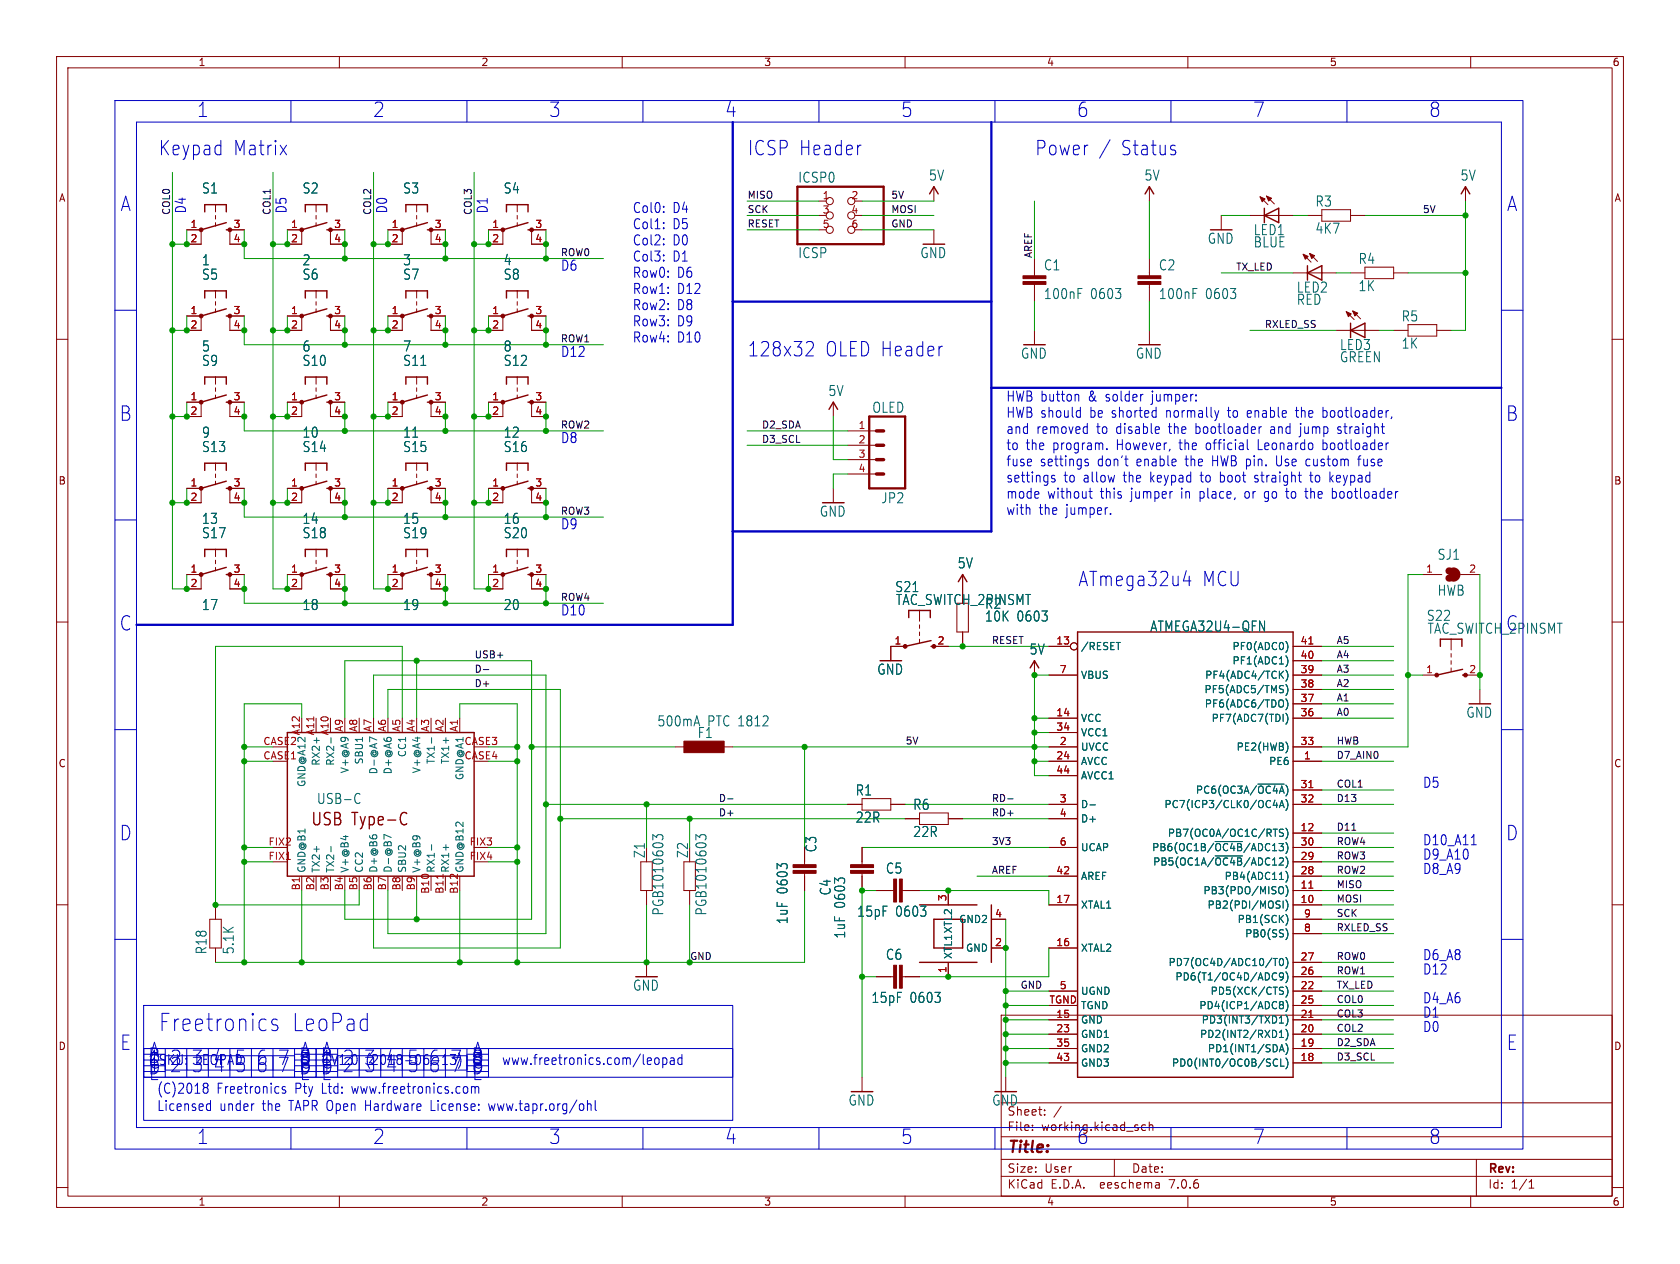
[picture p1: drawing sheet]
<svg xmlns="http://www.w3.org/2000/svg" width="297mm" height="224mm" viewBox="0 0 297 224" stroke-linecap="round" stroke-linejoin="round" font-family="sans-serif">
<defs><g id="words">
<g font-size="4.2" fill="#0000c2">
<text x="27.9" y="182.6">Freetronics</text>
<text x="51.4" y="182.6">LeoPad</text>
</g>
<g font-size="3.5" fill="#0000c2">
<text x="34.8" y="20.9">1</text>
<text x="65.9" y="20.9">2</text>
<text x="97" y="20.9">3</text>
<text x="128.1" y="20.9">4</text>
<text x="159.2" y="20.9">5</text>
<text x="190.4" y="20.9">6</text>
<text x="221.5" y="20.9">7</text>
<text x="252.6" y="20.9">8</text>
<text x="27.9" y="27.7">Keypad</text>
<text x="41.1" y="27.7">Matrix</text>
<text x="132.1" y="27.7">ICSP Header</text>
<text x="182.9" y="27.7">Power</text>
<text x="198" y="27.7">Status</text>
<text x="21.2" y="37.6">A</text>
<text x="266.4" y="37.6">A</text>
<text x="132.1" y="63.3">128x32</text>
<text x="145.8" y="63.3">OLED Header</text>
<text x="21.1" y="74.7">B</text>
<text x="266.2" y="74.7">B</text>
<text x="190.5" y="103.9">ATmega32u4</text>
<text x="212.4" y="103.9">MCU</text>
<text x="21.1" y="111.7">C</text>
<text x="266.2" y="111.7">C</text>
<text x="21.1" y="148.8">D</text>
<text x="266.2" y="148.8">D</text>
<text x="21.2" y="185.9">E</text>
<text x="266.3" y="185.9">E</text>
<text x="26.2" y="188.2">B</text>
<text x="26.2" y="189.8">1</text>
<text x="26.3" y="191.2">E</text>
<text x="26.3" y="187.2">A</text>
<text x="30" y="189.8">2</text>
<text x="30" y="188.6">2</text>
<text x="33.8" y="189.8">3</text>
<text x="33.8" y="188.6">3</text>
<text x="37.6" y="189.8">4</text>
<text x="37.6" y="188.6">4</text>
<text x="41.5" y="188.6">5</text>
<text x="41.5" y="189.8">5</text>
<text x="45.3" y="188.6">6</text>
<text x="45.3" y="189.8">6</text>
<text x="49.1" y="189.8">7</text>
<text x="49.1" y="188.6">7</text>
<text x="52.8" y="188.2">B</text>
<text x="52.8" y="190.2">D</text>
<text x="52.9" y="189.8">8</text>
<text x="52.9" y="188.6">8</text>
<text x="53" y="187.2">A</text>
<text x="56.6" y="188.2">B</text>
<text x="56.6" y="190.2">D</text>
<text x="56.7" y="189.8">1</text>
<text x="56.8" y="187.2">A</text>
<text x="60.5" y="188.6">2</text>
<text x="60.5" y="189.8">2</text>
<text x="64.3" y="188.6">3</text>
<text x="68.1" y="188.6">4</text>
<text x="71.9" y="188.6">5</text>
<text x="75.7" y="188.6">6</text>
<text x="75.7" y="189.8">6</text>
<text x="79.6" y="188.6">7</text>
<text x="79.6" y="189.8">7</text>
<text x="83.3" y="188.2">B</text>
<text x="83.3" y="190.2">D</text>
<text x="83.4" y="188.6">8</text>
<text x="83.4" y="191.2">E</text>
<text x="83.5" y="187.2">A</text>
<text x="34.8" y="202.5">1</text>
<text x="65.9" y="202.5">2</text>
<text x="97" y="202.5">3</text>
<text x="128.1" y="202.5">4</text>
<text x="159.2" y="202.5">5</text>
<text x="190.4" y="202.5">6</text>
<text x="221.5" y="202.5">7</text>
<text x="252.6" y="202.5">8</text>
</g>
<text font-size="3" fill="#840000" x="54.9" y="146.3">USB Type-C</text>
<text font-size="2.8" fill="#840000" x="178" y="204.4">Title:</text>
<g font-size="2.5" fill="#006464">
<text x="35.6" y="34.4">S1</text>
<text x="53.4" y="34.4">S2</text>
<text x="71.2" y="34.4">S3</text>
<text x="89" y="34.4">S4</text>
<text x="141" y="32.5">ICSP0</text>
<text x="164.1" y="32.1">5V</text>
<text x="202.2" y="32.1">5V</text>
<text x="258.1" y="32.1">5V</text>
<text x="221.5" y="41.8">LED1</text>
<text x="232.5" y="36.7">R3</text>
<text x="232.5" y="41.5">4K7</text>
<text x="35.6" y="47.1">1</text>
<text x="53.4" y="47.1">2</text>
<text x="71.2" y="47.1">3</text>
<text x="89" y="47.1">4</text>
<text x="141" y="45.9">ICSP</text>
<text x="162.6" y="45.9">GND</text>
<text x="213.4" y="43.3">GND</text>
<text x="221.5" y="44">BLUE</text>
<text x="240.1" y="46.9">R4</text>
<text x="35.6" y="49.7">S5</text>
<text x="53.4" y="49.7">S6</text>
<text x="71.2" y="49.7">S7</text>
<text x="89" y="49.7">S8</text>
<text x="184.5" y="48">C1</text>
<text x="184.5" y="53.1">100nF</text>
<text x="192.7" y="53.1">0603</text>
<text x="204.8" y="48">C2</text>
<text x="204.8" y="53.1">100nF</text>
<text x="213.1" y="53.1">0603</text>
<text x="229.2" y="52">LED2</text>
<text x="240.1" y="51.7">1K</text>
<text x="229.2" y="54.1">RED</text>
<text x="247.7" y="57.1">R5</text>
<text x="35.6" y="64.9">S9</text>
<text x="35.6" y="62.4">5</text>
<text x="53.4" y="62.4">6</text>
<text x="53.4" y="64.9">S10</text>
<text x="71.2" y="62.4">7</text>
<text x="71.2" y="64.9">S11</text>
<text x="89" y="62.4">8</text>
<text x="89" y="64.9">S12</text>
<text x="180.4" y="63.6">GND</text>
<text x="200.7" y="63.6">GND</text>
<text x="236.8" y="62.1">LED3</text>
<text x="236.8" y="64.3">GREEN</text>
<text x="247.7" y="61.9">1K</text>
<text x="146.4" y="70.2">5V</text>
<text x="35.6" y="77.6">9</text>
<text x="53.4" y="77.6">10</text>
<text x="71.2" y="77.6">11</text>
<text x="89" y="77.6">12</text>
<text x="154.1" y="73.2">OLED</text>
<text x="35.6" y="80.2">S13</text>
<text x="53.4" y="80.2">S14</text>
<text x="71.2" y="80.2">S15</text>
<text x="89" y="80.2">S16</text>
<text x="155.7" y="89.2">JP2</text>
<text x="35.6" y="92.9">13</text>
<text x="35.6" y="95.4">S17</text>
<text x="53.4" y="92.9">14</text>
<text x="53.4" y="95.4">S18</text>
<text x="71.2" y="92.9">15</text>
<text x="71.2" y="95.4">S19</text>
<text x="89" y="92.9">16</text>
<text x="89" y="95.4">S20</text>
<text x="144.8" y="91.6">GND</text>
<text x="169.2" y="100.7">5V</text>
<text x="254.1" y="99.2">SJ1</text>
<text x="158.2" y="104.9">S21</text>
<text x="158.3" y="107.2">TAC_SWITCH_2PINSMT</text>
<text x="174" y="107.9">R2</text>
<text x="254.1" y="105.6">HWB</text>
<text x="35.6" y="108.1">17</text>
<text x="53.4" y="108.1">18</text>
<text x="71.2" y="108.1">19</text>
<text x="89" y="108.1">20</text>
<text x="174" y="110.1">10K</text>
<text x="179.7" y="110.1">0603</text>
<text x="203.3" y="111.9">ATMEGA32U4-QFN</text>
<text x="252.1" y="110">S22</text>
<text x="252.3" y="112.3">TAC_SWITCH_2PINSMT</text>
<text x="155" y="119.5">GND</text>
<text x="181.9" y="116">5V</text>
<text x="116.1" y="128.7">500mA</text>
<text x="123.2" y="130.7">F1</text>
<text x="125.1" y="128.7">PTC 1812</text>
<text x="259.1" y="127.1">GND</text>
<text x="55.9" y="142.4">USB-C</text>
<text x="151.2" y="140.9">R1</text>
<text x="161.3" y="143.4">R6</text>
<text x="151.2" y="145.7">22R</text>
<text x="161.3" y="148.2">22R</text>
<text x="114.2" y="151.8" transform="rotate(-90 114.2 151.8)">Z1</text>
<text x="121.8" y="151.8" transform="rotate(-90 121.8 151.8)">Z2</text>
<text x="144.5" y="150.8" transform="rotate(-90 144.5 150.8)">C3</text>
<text x="156.5" y="154.7">C5</text>
<text x="117.5" y="162" transform="rotate(-90 117.5 162)">PGB1010603</text>
<text x="125.1" y="162" transform="rotate(-90 125.1 162)">PGB1010603</text>
<text x="139.5" y="158.1" transform="rotate(-90 139.5 158.1)">0603</text>
<text x="147.1" y="158.4" transform="rotate(-90 147.1 158.4)">C4</text>
<text x="149.6" y="160.7" transform="rotate(-90 149.6 160.7)">0603</text>
<text x="139.5" y="163.5" transform="rotate(-90 139.5 163.5)">1uF</text>
<text x="149.6" y="166.1" transform="rotate(-90 149.6 166.1)">1uF</text>
<text x="151.4" y="162.3">15pF</text>
<text x="158.3" y="162.3">0603</text>
<text x="36.7" y="168.9" transform="rotate(-90 36.7 168.9)">R18</text>
<text x="41.5" y="168.9" transform="rotate(-90 41.5 168.9)">5.1K</text>
<text x="156.5" y="169.9">C6</text>
<text x="111.8" y="175.4">GND</text>
<text x="154" y="177.6">15pF</text>
<text x="160.8" y="177.6">0603</text>
<text x="149.9" y="195.7">GND</text>
<text x="175.3" y="195.7">GND</text>
</g>
<g font-size="2.5" fill="#0000c2">
<text x="33" y="37.9" transform="rotate(-90 33 37.9)">D4</text>
<text x="50.8" y="37.9" transform="rotate(-90 50.8 37.9)">D5</text>
<text x="68.6" y="37.9" transform="rotate(-90 68.6 37.9)">D0</text>
<text x="86.4" y="37.9" transform="rotate(-90 86.4 37.9)">D1</text>
<text x="111.8" y="37.8">Col0:</text>
<text x="111.8" y="40.7">Col1:</text>
<text x="118.9" y="37.8">D4</text>
<text x="118.9" y="40.7">D5</text>
<text x="111.8" y="43.5">Col2:</text>
<text x="111.8" y="46.4">Col3:</text>
<text x="118.9" y="43.5">D0</text>
<text x="118.9" y="46.4">D1</text>
<text x="99.1" y="48">D6</text>
<text x="111.8" y="49.3">Row0:</text>
<text x="111.8" y="52.1">Row1:</text>
<text x="119.7" y="49.3">D6</text>
<text x="119.7" y="52.1">D12</text>
<text x="111.8" y="55">Row2:</text>
<text x="111.8" y="57.8">Row3:</text>
<text x="119.7" y="55">D8</text>
<text x="119.7" y="57.8">D9</text>
<text x="99.1" y="63.3">D12</text>
<text x="111.8" y="60.7">Row4:</text>
<text x="119.7" y="60.7">D10</text>
<text x="177.8" y="71.2">HWB button</text>
<text x="192.4" y="71.2">&amp;</text>
<text x="195.6" y="71.2">solder</text>
<text x="203.9" y="71.2">jumper:</text>
<text x="177.8" y="74">HWB should</text>
<text x="177.8" y="76.9">and</text>
<text x="183.2" y="76.9">removed</text>
<text x="192.7" y="74">be shorted</text>
<text x="193.9" y="76.9">to</text>
<text x="197.5" y="76.9">disable</text>
<text x="206.4" y="74">normally</text>
<text x="206.9" y="76.9">the</text>
<text x="211.8" y="76.9">bootloader</text>
<text x="217.5" y="74">to</text>
<text x="221" y="74">enable</text>
<text x="225.1" y="76.9">and</text>
<text x="229.8" y="74">the</text>
<text x="230.6" y="76.9">jump</text>
<text x="234.7" y="74">bootloader,</text>
<text x="237.3" y="76.9">straight</text>
<text x="99.1" y="78.5">D8</text>
<text x="177.8" y="79.7">to</text>
<text x="177.8" y="82.6">fuse</text>
<text x="181.3" y="79.7">the</text>
<text x="183.9" y="82.6">settings</text>
<text x="186.2" y="79.7">program.</text>
<text x="194.1" y="82.6">don't</text>
<text x="197.6" y="79.7">However,</text>
<text x="201.1" y="82.6">enable</text>
<text x="208.8" y="79.7">the</text>
<text x="209.9" y="82.6">the</text>
<text x="213.6" y="79.7">official</text>
<text x="214.7" y="82.6">HWB pin.</text>
<text x="222.9" y="79.7">Leonardo</text>
<text x="226.3" y="82.6">Use custom</text>
<text x="234.5" y="79.7">bootloader</text>
<text x="241.2" y="82.6">fuse</text>
<text x="177.8" y="85.5">settings</text>
<text x="177.8" y="88.3">mode</text>
<text x="185.2" y="88.3">without</text>
<text x="188" y="85.5">to</text>
<text x="191.6" y="85.5">allow</text>
<text x="194.6" y="88.3">this</text>
<text x="198.8" y="85.5">the</text>
<text x="200.1" y="88.3">jumper</text>
<text x="203.6" y="85.5">keypad</text>
<text x="209.1" y="88.3">in</text>
<text x="212.5" y="88.3">place,</text>
<text x="212.7" y="85.5">to</text>
<text x="216.2" y="85.5">boot</text>
<text x="220.6" y="88.3">or</text>
<text x="222.5" y="85.5">straight</text>
<text x="224.2" y="88.3">go to</text>
<text x="231.8" y="88.3">the</text>
<text x="232.5" y="85.5">to</text>
<text x="236" y="85.5">keypad</text>
<text x="236.6" y="88.3">bootloader</text>
<text x="99.1" y="93.7">D9</text>
<text x="177.8" y="91.2">with</text>
<text x="183.6" y="91.2">the</text>
<text x="188.5" y="91.2">jumper.</text>
<text x="99.1" y="109">D10</text>
<text x="251.5" y="139.5">D5</text>
<text x="251.5" y="149.6">D10_A11</text>
<text x="251.5" y="152.2">D9_A10</text>
<text x="251.5" y="154.7">D8_A9</text>
<text x="251.5" y="169.9">D6_A8</text>
<text x="251.5" y="172.5">D12</text>
<text x="251.5" y="177.6">D4_A6</text>
<text x="251.5" y="180.1">D1</text>
<text x="251.5" y="182.6">D0</text>
<text x="88.6" y="188.5">www.freetronics.com/leopad</text>
<text x="27.7" y="196.6">Licensed</text>
<text x="27.7" y="193.6">(C)2018</text>
<text x="38.3" y="193.6">Freetronics</text>
<text x="38.8" y="196.6">under</text>
<text x="46.4" y="196.6">the</text>
<text x="51.3" y="196.6">TAPR Open</text>
<text x="52.2" y="193.6">Pty</text>
<text x="57" y="193.6">Ltd:</text>
<text x="62.5" y="193.6">www.freetronics.com</text>
<text x="64.9" y="196.6">Hardware</text>
<text x="76.7" y="196.6">License:</text>
<text x="87.1" y="196.6">www.tapr.org/ohl</text>
</g>
<g font-size="2.1" fill="#840000">
<text x="178" y="197.5">Sheet:</text>
<text x="178" y="200.2">File:</text>
<text x="184.1" y="200.2">working.kicad_sch</text>
<text x="178" y="207.6">Size:</text>
<text x="184.7" y="207.6">User</text>
<text x="200" y="207.6">Date:</text>
<text x="263" y="207.8">Rev:</text>
<text x="178" y="210.4">KiCad</text>
<text x="185.7" y="210.4">E.D.A.</text>
<text x="194.6" y="210.4">eeschema</text>
<text x="207" y="210.4">7.0.6</text>
<text x="263" y="210.4">Id:</text>
<text x="267.1" y="210.4">1/1</text>
</g>
<g font-size="1.8" fill="#840000">
<text x="35" y="11.9">1</text>
<text x="85" y="11.9">2</text>
<text x="135" y="11.9">3</text>
<text x="185" y="11.9">4</text>
<text x="235" y="11.9">5</text>
<text x="285" y="11.9">6</text>
<text x="10.3" y="35.9">A</text>
<text x="285.3" y="35.9">A</text>
<text x="10.3" y="85.9">B</text>
<text x="285.3" y="85.9">B</text>
<text x="10.3" y="135.9">C</text>
<text x="285.3" y="135.9">C</text>
<text x="10.3" y="185.9">D</text>
<text x="285.3" y="185.9">D</text>
<text x="35" y="213.4">1</text>
<text x="85" y="213.4">2</text>
<text x="135" y="213.4">3</text>
<text x="185" y="213.4">4</text>
<text x="235" y="213.4">5</text>
<text x="285" y="213.4">6</text>
</g>
<g font-size="1.8" fill="#a90000">
<text x="145.3" y="35.3">1</text>
<text x="150.4" y="35.3">2</text>
<text x="33.6" y="40.4">1</text>
<text x="41.2" y="40.4">3</text>
<text x="51.4" y="40.4">1</text>
<text x="59" y="40.4">3</text>
<text x="69.1" y="40.4">1</text>
<text x="76.8" y="40.4">3</text>
<text x="86.9" y="40.4">1</text>
<text x="94.5" y="40.4">3</text>
<text x="145.3" y="37.8">3</text>
<text x="145.3" y="40.4">5</text>
<text x="150.4" y="37.8">4</text>
<text x="150.4" y="40.4">6</text>
<text x="33.6" y="42.9">2</text>
<text x="41.2" y="42.9">4</text>
<text x="51.4" y="42.9">2</text>
<text x="59" y="42.9">4</text>
<text x="69.1" y="42.9">2</text>
<text x="76.8" y="42.9">4</text>
<text x="86.9" y="42.9">2</text>
<text x="94.5" y="42.9">4</text>
<text x="33.6" y="55.6">1</text>
<text x="33.6" y="58.2">2</text>
<text x="41.2" y="55.6">3</text>
<text x="41.2" y="58.2">4</text>
<text x="51.4" y="55.6">1</text>
<text x="51.4" y="58.2">2</text>
<text x="59" y="55.6">3</text>
<text x="59" y="58.2">4</text>
<text x="69.1" y="55.6">1</text>
<text x="69.1" y="58.2">2</text>
<text x="76.8" y="55.6">3</text>
<text x="76.8" y="58.2">4</text>
<text x="86.9" y="55.6">1</text>
<text x="86.9" y="58.2">2</text>
<text x="94.5" y="55.6">3</text>
<text x="94.5" y="58.2">4</text>
<text x="33.6" y="70.9">1</text>
<text x="41.2" y="70.9">3</text>
<text x="51.4" y="70.9">1</text>
<text x="59" y="70.9">3</text>
<text x="69.1" y="70.9">1</text>
<text x="76.8" y="70.9">3</text>
<text x="86.9" y="70.9">1</text>
<text x="94.5" y="70.9">3</text>
<text x="33.6" y="73.4">2</text>
<text x="41.2" y="73.4">4</text>
<text x="51.4" y="73.4">2</text>
<text x="59" y="73.4">4</text>
<text x="69.1" y="73.4">2</text>
<text x="76.8" y="73.4">4</text>
<text x="86.9" y="73.4">2</text>
<text x="94.5" y="73.4">4</text>
<text x="151.7" y="75.9">1</text>
<text x="151.7" y="78.5">2</text>
<text x="151.7" y="81">3</text>
<text x="151.7" y="83.6">4</text>
<text x="33.6" y="86.1">1</text>
<text x="33.6" y="88.6">2</text>
<text x="41.2" y="86.1">3</text>
<text x="41.2" y="88.6">4</text>
<text x="51.4" y="86.1">1</text>
<text x="51.4" y="88.6">2</text>
<text x="59" y="86.1">3</text>
<text x="59" y="88.6">4</text>
<text x="69.1" y="86.1">1</text>
<text x="69.1" y="88.6">2</text>
<text x="76.8" y="86.1">3</text>
<text x="76.8" y="88.6">4</text>
<text x="86.9" y="86.1">1</text>
<text x="86.9" y="88.6">2</text>
<text x="94.5" y="86.1">3</text>
<text x="94.5" y="88.6">4</text>
<text x="33.6" y="101.3">1</text>
<text x="41.2" y="101.3">3</text>
<text x="51.4" y="101.3">1</text>
<text x="59" y="101.3">3</text>
<text x="69.1" y="101.3">1</text>
<text x="76.8" y="101.3">3</text>
<text x="86.9" y="101.3">1</text>
<text x="94.5" y="101.3">3</text>
<text x="252" y="101.3">1</text>
<text x="259.6" y="101.3">2</text>
<text x="33.6" y="103.9">2</text>
<text x="41.2" y="103.9">4</text>
<text x="51.4" y="103.9">2</text>
<text x="59" y="103.9">4</text>
<text x="69.1" y="103.9">2</text>
<text x="76.8" y="103.9">4</text>
<text x="86.9" y="103.9">2</text>
<text x="94.5" y="103.9">4</text>
<text x="158" y="114">1</text>
<text x="165.7" y="114">2</text>
<text x="186.6" y="114">13</text>
<text x="187.3" y="119.1">7</text>
<text x="229.8" y="119.1">39</text>
<text x="229.8" y="116.6">40</text>
<text x="229.8" y="114">41</text>
<text x="252" y="119.1">1</text>
<text x="259.6" y="119.1">2</text>
<text x="229.8" y="124.2">37</text>
<text x="229.8" y="121.7">38</text>
<text x="46.5" y="131.8">CASE2</text>
<text x="53.1" y="130.1" transform="rotate(-90 53.1 130.1)">A12</text>
<text x="55.6" y="130.1" transform="rotate(-90 55.6 130.1)">A11</text>
<text x="58.2" y="130.1" transform="rotate(-90 58.2 130.1)">A10</text>
<text x="60.7" y="129.5" transform="rotate(-90 60.7 129.5)">A9</text>
<text x="63.2" y="129.5" transform="rotate(-90 63.2 129.5)">A8</text>
<text x="65.8" y="129.5" transform="rotate(-90 65.8 129.5)">A7</text>
<text x="68.3" y="129.5" transform="rotate(-90 68.3 129.5)">A6</text>
<text x="70.9" y="129.5" transform="rotate(-90 70.9 129.5)">A5</text>
<text x="73.4" y="129.5" transform="rotate(-90 73.4 129.5)">A4</text>
<text x="75.9" y="129.5" transform="rotate(-90 75.9 129.5)">A3</text>
<text x="78.5" y="129.5" transform="rotate(-90 78.5 129.5)">A2</text>
<text x="81" y="129.5" transform="rotate(-90 81 129.5)">A1</text>
<text x="82" y="131.8">CASE3</text>
<text x="186.6" y="126.7">14</text>
<text x="186.6" y="129.3">34</text>
<text x="187.3" y="131.8">2</text>
<text x="229.8" y="131.8">33</text>
<text x="229.8" y="126.7">36</text>
<text x="46.5" y="134.4">CASE1</text>
<text x="82" y="134.4">CASE4</text>
<text x="186.6" y="134.4">24</text>
<text x="186.6" y="136.9">44</text>
<text x="230.4" y="134.4">1</text>
<text x="187.3" y="142">3</text>
<text x="229.8" y="139.4">31</text>
<text x="229.8" y="142">32</text>
<text x="47.4" y="149.6">FIX2</text>
<text x="82.9" y="149.6">FIX3</text>
<text x="187.3" y="144.5">4</text>
<text x="187.3" y="149.6">6</text>
<text x="229.8" y="147.1">12</text>
<text x="229.8" y="149.6">30</text>
<text x="47.4" y="152.1">FIX1</text>
<text x="82.9" y="152.1">FIX4</text>
<text x="186.6" y="154.7">42</text>
<text x="229.8" y="154.7">28</text>
<text x="229.8" y="152.1">29</text>
<text x="53.1" y="157.6" transform="rotate(-90 53.1 157.6)">B1</text>
<text x="55.6" y="157.6" transform="rotate(-90 55.6 157.6)">B2</text>
<text x="58.2" y="157.6" transform="rotate(-90 58.2 157.6)">B3</text>
<text x="60.7" y="157.6" transform="rotate(-90 60.7 157.6)">B4</text>
<text x="63.2" y="157.6" transform="rotate(-90 63.2 157.6)">B5</text>
<text x="65.8" y="157.6" transform="rotate(-90 65.8 157.6)">B6</text>
<text x="68.3" y="157.6" transform="rotate(-90 68.3 157.6)">B7</text>
<text x="70.9" y="157.6" transform="rotate(-90 70.9 157.6)">B8</text>
<text x="73.4" y="157.6" transform="rotate(-90 73.4 157.6)">B9</text>
<text x="75.9" y="158.2" transform="rotate(-90 75.9 158.2)">B10</text>
<text x="78.5" y="158.2" transform="rotate(-90 78.5 158.2)">B11</text>
<text x="81" y="158.2" transform="rotate(-90 81 158.2)">B12</text>
<text x="167.4" y="159.5" transform="rotate(-90 167.4 159.5)">3</text>
<text x="186.6" y="159.8">17</text>
<text x="229.8" y="159.8">10</text>
<text x="229.8" y="157.2">11</text>
<text x="175.8" y="167.4">2</text>
<text x="175.8" y="162.3">4</text>
<text x="186.6" y="167.4">16</text>
<text x="230.4" y="164.8">8</text>
<text x="230.4" y="162.3">9</text>
<text x="167.4" y="172.2" transform="rotate(-90 167.4 172.2)">1</text>
<text x="229.8" y="172.5">26</text>
<text x="229.8" y="169.9">27</text>
<text x="185.4" y="177.5">TGND</text>
<text x="187.3" y="175">5</text>
<text x="229.8" y="175">22</text>
<text x="229.8" y="177.5">25</text>
<text x="186.6" y="180.1">15</text>
<text x="186.6" y="182.6">23</text>
<text x="186.6" y="185.2">35</text>
<text x="229.8" y="185.2">19</text>
<text x="229.8" y="182.6">20</text>
<text x="229.8" y="180.1">21</text>
<text x="186.6" y="187.7">43</text>
<text x="229.8" y="187.7">18</text>
</g>
<g font-size="1.8" fill="#006464">
<text x="191" y="115.2">/RESET</text>
<text x="217.8" y="117.7">PF1(ADC1)</text>
<text x="217.8" y="115.2">PF0(ADC0)</text>
<text x="191" y="120.2">VBUS</text>
<text x="212.8" y="122.8">PF5(ADC5/TMS)</text>
<text x="212.9" y="125.3">PF6(ADC6/TDO)</text>
<text x="213" y="120.2">PF4(ADC4/TCK)</text>
<text x="191" y="127.9">VCC</text>
<text x="191" y="130.4">VCC1</text>
<text x="214.1" y="127.9">PF7(ADC7(TDI)</text>
<text x="56.7" y="135.5" transform="rotate(-90 56.7 135.5)">RX2+</text>
<text x="59.3" y="135.5" transform="rotate(-90 59.3 135.5)">RX2-</text>
<text x="61.8" y="136.8" transform="rotate(-90 61.8 136.8)">V+@A9</text>
<text x="64.4" y="135.3" transform="rotate(-90 64.4 135.3)">SBU1</text>
<text x="66.9" y="137" transform="rotate(-90 66.9 137)">D-@A7</text>
<text x="69.4" y="137" transform="rotate(-90 69.4 137)">D+@A6</text>
<text x="72" y="134" transform="rotate(-90 72 134)">CC1</text>
<text x="74.5" y="136.8" transform="rotate(-90 74.5 136.8)">V+@A4</text>
<text x="77.1" y="135.2" transform="rotate(-90 77.1 135.2)">TX1-</text>
<text x="79.6" y="135.2" transform="rotate(-90 79.6 135.2)">TX1+</text>
<text x="191" y="132.9">UVCC</text>
<text x="191" y="135.5">AVCC</text>
<text x="218.5" y="132.9">PE2(HWB)</text>
<text x="224.3" y="135.5">PE6</text>
<text x="54.2" y="139.3" transform="rotate(-90 54.2 139.3)">GND@A12</text>
<text x="82.1" y="138.1" transform="rotate(-90 82.1 138.1)">GND@A1</text>
<text x="191" y="143.1">D-</text>
<text x="191" y="138">AVCC1</text>
<text x="205.8" y="143.1">PC7(ICP3/CLK0/OC4A)</text>
<text x="211.3" y="140.6">PC6(OC3A/~{OC4A})</text>
<text x="191" y="145.6">D+</text>
<text x="206.4" y="148.2">PB7(OC0A/OC1C/RTS)</text>
<text x="54.2" y="154.4" transform="rotate(-90 54.2 154.4)">GND@B1</text>
<text x="56.7" y="154.4" transform="rotate(-90 56.7 154.4)">TX2+</text>
<text x="59.3" y="154.4" transform="rotate(-90 59.3 154.4)">TX2-</text>
<text x="61.8" y="154.4" transform="rotate(-90 61.8 154.4)">V+@B4</text>
<text x="64.4" y="154.4" transform="rotate(-90 64.4 154.4)">CC2</text>
<text x="66.9" y="154.4" transform="rotate(-90 66.9 154.4)">D+@B6</text>
<text x="69.4" y="154.4" transform="rotate(-90 69.4 154.4)">D-@B7</text>
<text x="72" y="154.4" transform="rotate(-90 72 154.4)">SBU2</text>
<text x="74.5" y="154.4" transform="rotate(-90 74.5 154.4)">V+@B9</text>
<text x="77.1" y="154.4" transform="rotate(-90 77.1 154.4)">RX1-</text>
<text x="79.6" y="154.4" transform="rotate(-90 79.6 154.4)">RX1+</text>
<text x="82.1" y="154.4" transform="rotate(-90 82.1 154.4)">GND@B12</text>
<text x="191" y="155.8">AREF</text>
<text x="191" y="150.7">UCAP</text>
<text x="203.6" y="150.7">PB6(OC1B/~{OC4B}/ADC13)</text>
<text x="203.8" y="153.3">PB5(OC1A/~{OC4B}/ADC12)</text>
<text x="216.4" y="155.8">PB4(ADC11)</text>
<text x="191" y="160.9">XTAL1</text>
<text x="212.6" y="158.3">PB3(PDO/MISO)</text>
<text x="213.4" y="160.9">PB2(PDI/MOSI)</text>
<text x="169.5" y="163.4">GND2</text>
<text x="218.7" y="163.4">PB1(SCK)</text>
<text x="220" y="166">PB0(SS)</text>
<text x="168.5" y="169.7" transform="rotate(-90 168.5 169.7)">XTL1XTL2</text>
<text x="170.7" y="168.5">GND</text>
<text x="191" y="168.5">XTAL2</text>
<text x="206.5" y="171">PD7(OC4D/ADC10/T0)</text>
<text x="207.7" y="173.6">PD6(T1/OC4D/ADC9)</text>
<text x="191" y="176.1">UGND</text>
<text x="191" y="178.7">TGND</text>
<text x="211.9" y="178.7">PD4(ICP1/ADC8)</text>
<text x="213.9" y="176.1">PD5(XCK/CTS)</text>
<text x="191" y="181.2">GND</text>
<text x="191" y="183.7">GND1</text>
<text x="212" y="183.7">PD2(INT2/RXD1)</text>
<text x="212.3" y="181.2">PD3(INT3/TXD1)</text>
<text x="191" y="186.3">GND2</text>
<text x="191" y="188.8">GND3</text>
<text x="207.1" y="188.8">PD0(INT0/OC0B/SCL)</text>
<text x="213.4" y="186.3">PD1(INT1/SDA)</text>
</g>
<g font-size="1.7" fill="#0f0f0f">
<text x="132.1" y="35.2">MISO</text>
<text x="157.5" y="35.2">5V</text>
<text x="30.1" y="38.1" transform="rotate(-90 30.1 38.1)">COL0</text>
<text x="47.9" y="38.1" transform="rotate(-90 47.9 38.1)">COL1</text>
<text x="65.7" y="38.1" transform="rotate(-90 65.7 38.1)">COL2</text>
<text x="83.5" y="38.1" transform="rotate(-90 83.5 38.1)">COL3</text>
<text x="132.1" y="37.8">SCK</text>
<text x="132.1" y="40.3">RESET</text>
<text x="157.5" y="37.8">MOSI</text>
<text x="157.5" y="40.3">GND</text>
<text x="251.5" y="37.8">5V</text>
<text x="99.1" y="45.4">ROW0</text>
<text x="182.5" y="45.7" transform="rotate(-90 182.5 45.7)">AREF</text>
<text x="218.4" y="47.9">TX_LED</text>
<text x="223.5" y="58.1">RXLED_SS</text>
<text x="99.1" y="75.9">ROW2</text>
<text x="134.6" y="75.9">D2_SDA</text>
<text x="134.6" y="78.4">D3_SCL</text>
<text x="99.1" y="91.1">ROW3</text>
<text x="175.3" y="114">RESET</text>
<text x="236.2" y="114">A5</text>
<text x="83.8" y="119">D-</text>
<text x="83.8" y="116.5">USB+</text>
<text x="236.2" y="116.5">A4</text>
<text x="236.2" y="119">A3</text>
<text x="83.8" y="121.6">D+</text>
<text x="236.2" y="121.6">A2</text>
<text x="236.2" y="124.1">A1</text>
<text x="160" y="131.7">5V</text>
<text x="236.2" y="131.7">HWB</text>
<text x="236.2" y="126.7">A0</text>
<text x="236.2" y="134.3">D7_AIN0</text>
<text x="127" y="141.9">D-</text>
<text x="175.3" y="141.9">RD-</text>
<text x="236.2" y="141.9">D13</text>
<text x="236.2" y="139.4">COL1</text>
<text x="127" y="144.4">D+</text>
<text x="175.3" y="149.5">3V3</text>
<text x="175.3" y="144.4">RD+</text>
<text x="236.2" y="147">D11</text>
<text x="236.2" y="149.5">ROW4</text>
<text x="175.3" y="154.6">AREF</text>
<text x="236.2" y="154.6">ROW2</text>
<text x="236.2" y="152.1">ROW3</text>
<text x="236.2" y="159.7">MOSI</text>
<text x="236.2" y="157.1">MISO</text>
<text x="236.2" y="162.2">SCK</text>
<text x="236.2" y="164.8">RXLED_SS</text>
<text x="121.9" y="169.8">GND</text>
<text x="236.2" y="172.4">ROW1</text>
<text x="236.2" y="169.8">ROW0</text>
<text x="180.3" y="174.9">GND</text>
<text x="236.2" y="180">COL3</text>
<text x="236.2" y="174.9">TX_LED</text>
<text x="236.2" y="177.5">COL0</text>
<text x="236.2" y="185.1">D2_SDA</text>
<text x="236.2" y="182.5">COL2</text>
<text x="236.2" y="187.6">D3_SCL</text>
</g>
<g font-size="1.7" fill="#0000c2">
<text x="99.1" y="60.6">ROW1</text>
<text x="99.1" y="106.3">ROW4</text>
</g>
</g></defs>
<g fill="none" stroke="#840000" stroke-width=".18">
<path d="M10 10h277v203.5h-277zM12 12h273v199.5h-273zM60 10v2M110 10v2M160 10v2M210 10v2M260 10v2M38.1 36.2v1.3M38.1 38.1v.6M38.1 39.4v.6M55.9 36.2v1.3M55.9 38.1v.6"/>
<path d="M55.9 39.4v.6M73.7 36.2v1.3M73.7 38.1v.6M73.7 39.4v.6M91.4 36.2v1.3M91.4 38.1v.6M91.4 39.4v.6M144.8 38.1h1.2M144.8 35.6h1.2M151.1 38.1h1.3M151.1 35.6h1.3M165.1 33v2.6"/>
<path d="M203.2 33v2.6M215.9 38.1v2.5M221 38.1h7.6M222.8 34.8l1.4 1.4M223.9 34.7l1.4 1.4M231.1 38.1h2.6M233.7 37.1h5.1v2h-5.1zM238.8 38.1h2.5M259.1 33v2.6M10 60h2M33 40.6h2.6v2.6h-2.6M33 55.9h2.6v2.5h-2.6"/>
<path d="M38.1 51.4v1.3M38.1 53.3v.7M38.1 54.6v.6M43.2 40.6h-2.6v2.6h2.6M43.2 55.9h-2.6v2.5h2.6M50.8 40.6h2.5v2.6h-2.5M50.8 55.9h2.5v2.5h-2.5M55.9 51.4v1.3M55.9 53.3v.7M55.9 54.6v.6M61 40.6h-2.6v2.6h2.6M61 55.9h-2.6v2.5h2.6"/>
<path d="M68.6 55.9h2.5v2.5h-2.5M68.6 40.6h2.5v2.6h-2.5M73.7 51.4v1.3M73.7 53.3v.7M73.7 54.6v.6M78.7 55.9h-2.5v2.5h2.5M78.7 40.6h-2.5v2.6h2.5M86.4 40.6h2.5v2.6h-2.5M86.4 55.9h2.5v2.5h-2.5M91.4 51.4v1.3M91.4 53.3v.7M91.4 54.6v.6"/>
<path d="M96.5 40.6h-2.5v2.6h2.5M96.5 55.9h-2.5v2.5h2.5M144.8 40.6h1.2M151.1 40.6h1.3M165.1 40.6v2.6M182.9 45.7v3.1M182.9 50.3v3M182.9 58.4v2.6M203.2 45.7v3.1M203.2 50.3v3M203.2 58.4v2.6M228.6 48.3h7.6"/>
<path d="M230.4 45l1.4 1.4M231.5 44.8l1.4 1.4M236.2 58.4h7.6M238 55.1l1.4 1.4M238.8 48.3h2.5M239.1 55l1.4 1.4M241.3 47.2h5.1v2.1h-5.1zM246.4 58.4h2.5M246.4 48.3h2.5M248.9 57.4h5.1v2h-5.1zM254 58.4h2.5M285 60h2"/>
<path d="M33 71.1h2.6v2.6h-2.6M38.1 66.7v1.2M38.1 68.6v.6M38.1 69.8v.7M43.2 71.1h-2.6v2.6h2.6M50.8 71.1h2.5v2.6h-2.5M55.9 66.7v1.2M55.9 68.6v.6M55.9 69.8v.7M61 71.1h-2.6v2.6h2.6M68.6 71.1h2.5v2.6h-2.5M73.7 66.7v1.2"/>
<path d="M73.7 68.6v.6M73.7 69.8v.7M78.7 71.1h-2.5v2.6h2.5M86.4 71.1h2.5v2.6h-2.5M91.4 66.7v1.2M91.4 68.6v.6M91.4 69.8v.7M96.5 71.1h-2.5v2.6h2.5M147.3 71.1v2.6M149.9 76.2h5M149.9 78.7h5M33 86.4h2.6v2.5h-2.6"/>
<path d="M38.1 81.9v1.3M38.1 83.8v.7M38.1 85.1v.6M38.1 97.2v1.2M38.1 99.1v.6M43.2 86.4h-2.6v2.5h2.6M50.8 86.4h2.5v2.5h-2.5M55.9 81.9v1.3M55.9 83.8v.7M55.9 85.1v.6M55.9 97.2v1.2M55.9 99.1v.6"/>
<path d="M61 86.4h-2.6v2.5h2.6M68.6 86.4h2.5v2.5h-2.5M73.7 81.9v1.3M73.7 83.8v.7M73.7 85.1v.6M73.7 97.2v1.2M73.7 99.1v.6M78.7 86.4h-2.5v2.5h2.5M86.4 86.4h2.5v2.5h-2.5M91.4 81.9v1.3M91.4 83.8v.7M91.4 85.1v.6"/>
<path d="M91.4 97.2v1.2M91.4 99.1v.6M96.5 86.4h-2.5v2.5h2.5M147.3 86.4v2.5M149.9 81.3h5M149.9 83.8h5M10 110h2M33 101.6h2.6v2.5h-2.6M38.1 100.3v.7M43.2 101.6h-2.6v2.5h2.6M50.8 101.6h2.5v2.5h-2.5M55.9 100.3v.7"/>
<path d="M61 101.6h-2.6v2.5h2.6M68.6 101.6h2.5v2.5h-2.5M73.7 100.3v.7M78.7 101.6h-2.5v2.5h2.5M86.4 101.6h2.5v2.5h-2.5M91.4 100.3v.7M96.5 101.6h-2.5v2.5h2.5M160 114.3h-2.5v2.5M162.6 107.9v2M162.6 110.5v.6M162.6 111.8v.6M162.6 113v.7"/>
<path d="M165.1 114.3h2.5M169.2 106.7v5.1h2v-5.1M170.2 101.6v5.1M170.2 111.8v2.5M182.9 116.8v2.6M185.4 114.3h3.8M185.4 119.4h5.1M228.6 114.3h5.1M228.6 119.4h5.1M228.6 116.8h5.1M251.5 101.6h3.4M251.5 119.4h2.5"/>
<path d="M256.5 113v1.9M256.5 115.6v.6M256.5 116.8v.7M256.5 118.1v.6M258.2 101.6h3.4M259.1 119.4h2.5M285 110h2M81.3 127v2.5M119.4 132.1h2.5M127 132.1h2.5M185.4 134.6h5.1M185.4 127h5.1"/>
<path d="M185.4 132.1h5.1M185.4 129.5h5.1M185.4 137.2h5.1M228.6 134.6h5.1M228.6 127h5.1M228.6 132.1h5.1M228.6 139.7h5.1M228.6 124.5h5.1M228.6 121.9h5.1M261.6 121.9v2.6M10 160h2M53.3 154.9v2.6"/>
<path d="M113.3 152.4h2v5.1h-2zM114.3 157.5v2.5M120.9 152.4h2v5.1h-2zM121.9 157.5v2.5M142.2 149.9v3M142.2 154.4v3.1M149.9 142.2h2.5M152.4 141.2h5.1v2.1h-5.1zM152.4 149.9v3M152.4 154.4v3.1M154.9 157.5h3.1M157.5 142.2h2.5"/>
<path d="M159.5 157.5h3.1M160 144.8h2.6M162.6 143.8h5v2h-5zM167.6 157.5v2.5M167.6 144.8h2.6M185.4 144.8h5.1M185.4 154.9h5.1M185.4 142.2h5.1M185.4 149.9h5.1M228.6 157.5h5.1M228.6 147.3h5.1M228.6 154.9h5.1"/>
<path d="M228.6 152.4h5.1M228.6 142.2h5.1M228.6 149.9h5.1M285 160h2M37.1 162.6h2v5h-2zM38.1 160v2.6M38.1 167.6v2.6M114.3 170.2v2.5M154.9 172.7h3.1M159.5 172.7h3.1M167.6 170.2v2.5M175.3 167.6h2.5"/>
<path d="M175.3 162.6h2.5M177 179.5h108v32h-108zM185.4 160h5.1M185.4 167.6h5.1M185.4 175.3h5.1M185.4 177.8h5.1M228.6 160h5.1M228.6 175.3h5.1M228.6 177.8h5.1M228.6 172.7h5.1M228.6 170.2h5.1M228.6 165.1h5.1"/>
<path d="M228.6 162.6h5.1M152.4 190.5v2.5M177 195h108M177.8 190.5v2.5M182.5 199.8v.1M182.5 199v.1M184.7 197.1v.1M184.7 196.3v.1M185.4 180.3h5.1M185.4 188h5.1M185.4 185.4h5.1M185.4 182.9h5.1"/>
<path d="M187.6 195.6l-1.3 2M202.5 199l-.4-.1-.3 .3v.4l.2 .2h.5M203.2 199l.2-.1 .3 .1 .1 .9M203.2 198.4v1.5M228.6 180.3h5.1M228.6 188h5.1M228.6 185.4h5.1M228.6 182.9h5.1M10 210h2M60 211.5v2M110 211.5v2M160 211.5v2"/>
<path d="M177 208h108M177 205h108M177 201h108M197 205v3M204.9 209.2l.1 .9M205 210l-.2 .1M205 209.5h-.2M210 211.5v2M260 211.5v2M261 205v6.5M270.3 210.1h.9M270.3 209l.4-.4v1.5"/>
<path d="M285 210h2"/>
<circle cx="146.7" cy="35.6" r=".63"/>
<circle cx="146.7" cy="38.1" r=".63"/>
<circle cx="150.5" cy="35.6" r=".63"/>
<circle cx="150.5" cy="38.1" r=".63"/>
<circle cx="146.7" cy="40.6" r=".63"/>
<circle cx="150.5" cy="40.6" r=".63"/>
<circle cx="189.9" cy="114.3" r=".63"/>
</g>
<g fill="none" stroke="#840000" stroke-width=".25">
<path d="M36.2 37.5v-1.3h3.8v1.3M40 39.4l-4.4 1.2M54 37.5v-1.3h3.8v1.3M57.8 39.4l-4.5 1.2M71.8 37.5v-1.3h3.8v1.3M75.6 39.4l-4.5 1.2M89.5 37.5v-1.3h3.8v1.3M93.3 39.4l-4.4 1.2M164.3 34.3l.8-1.3 .8 1.3M202.4 34.3l.8-1.3 .8 1.3M223.5 36.8v2.6M223.5 38.1l2.6-1.3v2.6z"/>
<path d="M258.3 34.3l.8-1.3 .7 1.3M36.2 52.7v-1.3h3.8v1.3M40 55.9h.6M40 54.6l-4.4 1.3M40 40.6h.6M54 52.7v-1.3h3.8v1.3M57.8 54.6l-4.5 1.3M57.8 55.9h.6M57.8 40.6h.6M71.8 52.7v-1.3h3.8v1.3M75.6 55.9h.6M75.6 40.6h.6"/>
<path d="M75.6 54.6l-4.5 1.3M89.5 52.7v-1.3h3.8v1.3M93.3 55.9h.7M93.3 40.6h.7M93.3 54.6l-4.4 1.3M231.1 47v2.5M231.1 48.3l2.6-1.3v2.5zM238.8 57.1v2.6M238.8 58.4l2.5-1.3v2.6zM36.2 67.9v-1.2h3.8v1.2M40 71.1h.6M40 69.8l-4.4 1.3"/>
<path d="M54 67.9v-1.2h3.8v1.2M57.8 69.8l-4.5 1.3M57.8 71.1h.6M71.8 67.9v-1.2h3.8v1.2M75.6 71.1h.6M75.6 69.8l-4.5 1.3M89.5 67.9v-1.2h3.8v1.2M93.3 71.1h.7M93.3 69.8l-4.4 1.3M146.6 72.4l.7-1.3 .8 1.3M36.2 83.2v-1.3h3.8v1.3M36.2 98.4v-1.2h3.8v1.2"/>
<path d="M40 85.1l-4.4 1.3M40 86.4h.6M54 98.4v-1.2h3.8v1.2M54 83.2v-1.3h3.8v1.3M57.8 86.4h.6M57.8 85.1l-4.5 1.3M71.8 98.4v-1.2h3.8v1.2M71.8 83.2v-1.3h3.8v1.3M75.6 86.4h.6M75.6 85.1l-4.5 1.3M89.5 98.4v-1.2h3.8v1.2M89.5 83.2v-1.3h3.8v1.3"/>
<path d="M93.3 86.4h.7M93.3 85.1l-4.4 1.3M40 100.3l-4.4 1.3M40 101.6h.6M57.8 101.6h.6M57.8 100.3l-4.5 1.3M75.6 101.6h.6M75.6 100.3l-4.5 1.3M93.3 101.6h.7M93.3 100.3l-4.4 1.3M160.7 107.9v1.3M164.5 107.9v1.3"/>
<path d="M164.6 113.3l-4.6 1M164.6 114.3h.5M169.4 102.9l.8-1.3 .7 1.3M182.1 118.1l.8-1.3 .7 1.3M190.5 111.8h38.1v78.7h-38.1zM254.6 113v1.3M258.4 113v1.3M258.6 118.4l-4.6 1M258.6 119.4h.5M50.8 129.5h33v25.4h-33zM162.6 170.2h10.1M162.6 160h10.1"/>
<path d="M165.1 162.6h5.1v5h-5.1zM175.3 160v10.2"/>
</g>
<g fill="#840000" stroke="#840000" stroke-width=".18">
<path d="M223.9 34.7l.9 .4-.5 .5z"/>
<path d="M222.8 34.8l.8 .4-.5 .5z"/>
<path d="M231.5 44.8l.9 .4-.5 .5z"/>
<path d="M230.4 45l.9 .3-.5 .5z"/>
<path d="M180.8 49.8h4.1v.5h-4.1z"/>
<path d="M180.8 48.8h4.1v.5h-4.1z"/>
<path d="M201.2 49.8h4v.5h-4z"/>
<path d="M201.2 48.8h4v.5h-4z"/>
<path d="M239.1 55l.9 .4-.5 .5z"/>
<path d="M238 55.1l.9 .4-.5 .5z"/>
<path d="M150.4 152.9h4v.5h-4z"/>
<path d="M150.4 153.9h4v.5h-4z"/>
<path d="M140.2 153.9h4.1v.5h-4.1z"/>
<path d="M140.2 152.9h4.1v.5h-4.1z"/>
<path d="M159 170.7h.5v4.1h-.5z"/>
<path d="M158 170.7h.5v4.1h-.5z"/>
<path d="M159 155.4h.5v4.1h-.5z"/>
<path d="M158 155.4h.5v4.1h-.5z"/>
<path d="M120.9 131.1h7.1v2h-7.1z"/>
<circle cx="160" cy="114.3" r=".33"/>
<circle cx="165.1" cy="114.3" r=".33"/>
<circle cx="35.6" cy="101.6" r=".33"/>
<circle cx="40.6" cy="101.6" r=".33"/>
<circle cx="53.3" cy="101.6" r=".33"/>
<circle cx="58.4" cy="101.6" r=".33"/>
<circle cx="88.9" cy="101.6" r=".33"/>
<circle cx="94" cy="101.6" r=".33"/>
<circle cx="53.3" cy="55.9" r=".33"/>
<circle cx="58.4" cy="55.9" r=".33"/>
<circle cx="71.1" cy="101.6" r=".33"/>
<circle cx="76.2" cy="101.6" r=".33"/>
<circle cx="35.6" cy="86.4" r=".33"/>
<circle cx="40.6" cy="86.4" r=".33"/>
<circle cx="35.6" cy="55.9" r=".33"/>
<circle cx="40.6" cy="55.9" r=".33"/>
<circle cx="53.3" cy="40.6" r=".33"/>
<circle cx="58.4" cy="40.6" r=".33"/>
<circle cx="35.6" cy="40.6" r=".33"/>
<circle cx="40.6" cy="40.6" r=".33"/>
<circle cx="53.3" cy="71.1" r=".33"/>
<circle cx="58.4" cy="71.1" r=".33"/>
<circle cx="35.6" cy="71.1" r=".33"/>
<circle cx="40.6" cy="71.1" r=".33"/>
<circle cx="88.9" cy="86.4" r=".33"/>
<circle cx="94" cy="86.4" r=".33"/>
<circle cx="71.1" cy="86.4" r=".33"/>
<circle cx="76.2" cy="86.4" r=".33"/>
<circle cx="254" cy="119.4" r=".33"/>
<circle cx="259.1" cy="119.4" r=".33"/>
<circle cx="53.3" cy="86.4" r=".33"/>
<circle cx="58.4" cy="86.4" r=".33"/>
<circle cx="71.1" cy="55.9" r=".33"/>
<circle cx="76.2" cy="55.9" r=".33"/>
<circle cx="88.9" cy="55.9" r=".33"/>
<circle cx="94" cy="55.9" r=".33"/>
<circle cx="88.9" cy="71.1" r=".33"/>
<circle cx="94" cy="71.1" r=".33"/>
<circle cx="71.1" cy="71.1" r=".33"/>
<circle cx="76.2" cy="71.1" r=".33"/>
<circle cx="88.9" cy="40.6" r=".33"/>
<circle cx="94" cy="40.6" r=".33"/>
<circle cx="71.1" cy="40.6" r=".33"/>
<circle cx="76.2" cy="40.6" r=".33"/>
</g>
<path d="M71.6 143.7l.3 .2M71.9 145.6l-.3 .3" fill="none" stroke="#840000" stroke-width=".23"/>
<g fill="none" stroke="#006464" stroke-width=".18">
<path d="M190.6 51h.7M210.9 51h.7M197.3 113.6h.8M222.7 109.8l.9 1.8v-1.8M226.4 119.2l.5 .8M226.9 118.7l-.7 .7M227.4 113.5a1.49 1.49 0 0 1 0 1.8M227.4 116a1.49 1.49 0 0 1 0 1.8M227.4 118.6a1.47 1.47 0 0 1-.1 1.8M56 130.5v.9M58.5 130.5v.9M66.6 130.9l-1.3-.6v.9"/>
<path d="M76.3 130.5v.9M123.2 126.6l.5 1.8M222.4 138.7h4.6M226.4 121.2l.5 .1M226.7 121.9l.2 .2-.2 .4M226.7 123.8a.9 .9 0 0 1 0 1.2M227.3 121a1.46 1.46 0 0 1 0 2M227.3 123.6a1.46 1.46 0 0 1 0 1.9M227.3 126.1a1.46 1.46 0 0 1 0 2M227.6 131.8v.8M58.5 149.7v.9M63.2 140.3l.4 .2"/>
<path d="M63.6 141.9l-.4 .2M69.2 148.1l-1.3-.5v.8M76.3 149.4v.9M78.8 149.4v.9M115.4 148.5v-.9l.7 .5a.41 .41 0 0 1 .3-.5l.7 .1 .1 .6-.2 .2M123 148.5v-.9l.7 .5a.41 .41 0 0 1 .3-.5l.7 .1 .1 .6-.2 .2M192.7 142.3h.9M214.8 151.4h4.8M214.8 148.8h4.8M225.1 146.6h.7M225.4 141.5l-.3 .9h.8M225.7 142v.8"/>
<path d="M226.2 142.8l.4-1.3 .4 1.3M226.3 142.5h.6M226.4 156.8a.43 .43 0 0 1 .5 .4v.4a.43 .43 0 0 1-.5 .5M226.8 159.3v1.3M226.9 146.7l-.5-.1-.2 .2v.3l.6 .3 .1 .3-.2 .2-.5-.1M227.3 159.1a1.46 1.46 0 0 1 0 2M227.3 146.4a1.46 1.46 0 0 1 0 2M227.3 149a1.46 1.46 0 0 1 0 1.9M227.3 151.5a1.46 1.46 0 0 1 0 2M227.3 154.1a1.46 1.46 0 0 1 0 1.9M227.3 156.6a1.46 1.46 0 0 1 0 1.9M227.4 141.4a1.47 1.47 0 0 1-.1 1.9"/>
<path d="M225.1 169.5h.7M225.5 172l.2 .2M225.5 169.5v1.3M225.7 173.2l-.2 .1M226.2 177.4l.2-.3 .4 .1 .1 .2-.2 .3M226.2 177.4l.2 .3M226.3 169.6l.2-.1a.68 .68 0 0 1 .4 .6 .68 .68 0 0 1-.4 .7l-.2-.2-.1-.3zM226.3 180l.2-.4v1.3M226.4 174.6h.5M226.4 177.7h.3M226.4 177.7l-.2 .2M226.7 175.2l.2 .3-.2 .3"/>
<path d="M226.7 177.7l.2 .2-.1 .4-.4 .1-.2-.3M226.9 172.6l-.2 .2h-.4l-.1-.2 .1-.5 .4-.1 .1 .2a.84 .84 0 0 1-.3 1.1h-.2M227.3 161.7a1.46 1.46 0 0 1 0 1.9M227.3 169.3a1.46 1.46 0 0 1 0 1.9M227.3 171.8a1.46 1.46 0 0 1 0 2M227.3 174.4a1.46 1.46 0 0 1 0 1.9M227.3 176.9a1.46 1.46 0 0 1 0 2M227.3 179.5a1.46 1.46 0 0 1 0 1.9M227.4 164.3a1.49 1.49 0 0 1 0 1.8M225.2 188.4l.3 .1 .4-.1M225.9 187.4l-.4-.1-.3 .2M226.2 186l.4-1.3 .4 1.3"/>
<path d="M226.2 183.5h.7M226.2 182.6l.3-.4v1.3M226.2 180.9h.7M226.3 185.6h.6M226.4 187.3v1.2h.6M227.3 182a1.46 1.46 0 0 1 0 1.9M227.3 184.5a1.46 1.46 0 0 1 0 2M227.3 187.1a1.46 1.46 0 0 1 0 1.9"/>
</g>
<path d="M231.4 113.9h.7M231.4 139.3h.7M78.3 154.6v.7M231.4 157.1h.7M231.4 179.9h.7" fill="none" stroke="#a90000" stroke-width=".18"/>
<path d="M256.2 101a.64 .64 0 0 1 .6 .6 .64 .64 0 0 1-.6 .6M256.9 101a.64 .64 0 0 1 .7 .6 .64 .64 0 0 1-.7 .6" fill="none" stroke="#840000" stroke-width="1.3"/>
<path d="M141 33h15.2v10.2h-15.2zM153.7 73.7h6.3v12.7h-6.3z" fill="none" stroke="#840000" stroke-width=".41"/>
<path d="M154.9 76.2h1.3M154.9 78.7h1.3M154.9 81.3h1.3M154.9 83.8h1.3" fill="none" stroke="#840000" stroke-width=".61"/>
<path d="M85.5 118.4h.9M128.6 141.3h1M178.1 141.3h1M239 146.8h.7" fill="none" stroke="#0f0f0f" stroke-width=".18"/>
<g fill="none" stroke="#0000c2" stroke-width=".18">
<path d="M20.3 17.8h248.9v185.4h-248.9zM51.4 17.8v3.8M82.5 17.8v3.8M113.7 17.8v3.8M144.8 17.8v3.8M175.9 17.8v3.8M207 17.8v3.8M238.1 17.8v3.8M24.1 21.6h241.3v177.8h-241.3zM49.5 25.7l1.2 1.7M50.7 25.7l-1.2 1.7M117.3 37.4v.2"/>
<path d="M117.3 36.5v.2M117.3 39.3v.2M196.2 24.7l-1.8 3.3M207.6 26.5a.44 .44 0 0 1 .3 .4 .44 .44 0 0 1-.3 .5M207.6 25.7l.2 .1M20.3 54.9h3.8M117.3 40.3v.1M117.3 43.1v.2M117.3 42.2v.2M117.3 46v.2M117.3 45.1v.1M265.4 54.9h3.8"/>
<path d="M142.9 60.4h.5a.72 .72 0 0 1 .3 1.1l-1.2 1.4h1.3M190.5 69.7l.2 .3v.9M190.9 72.6l.1 .1M191 72v1.8M191 73.7l-.1 .1M192.1 75.5l.1 .1M192.2 74.9v1.8M192.2 76.6l-.1 .1M195.7 79.3v.2M204.9 75.6l.1 .3-.8 .2M215.5 72.6l-.4 1.2M220.5 77.7v1.6l.2 .2"/>
<path d="M222.6 75.5v1.2M223 75.5l-.3 .1-.1 .2M229 72.6h.6M233.9 72v1.8M233.9 73.7l.1 .1M234 72.6l-.1 .1M236.5 76.6l.1 .1M236.6 75.6v.4M245.5 78.3l-.3 .1M246.1 73.7l-.2 .3M20.3 91.9h3.8M186.5 84.1h-.4a.31 .31 0 0 0-.2 .3 .31 .31 0 0 0 .2 .2h.2a.31 .31 0 0 1 .2 .3 .31 .31 0 0 1-.2 .3h-.4"/>
<path d="M191.9 81.7l.3 .1a.31 .31 0 0 1 .2 .3 .31 .31 0 0 1-.2 .3l-.4-.1M191.9 81.3h.5M192.5 86.9h.6M192.7 86.3v1.5l.1 .2 .3 .1M196.3 90.8v.2M198.8 81.2h.6M199.3 82.4h.1M230.7 86.9h.5M230.9 86.3v1.5l.2 .3M231.5 84.1h.6M235.1 83.5v1.7M235.3 84.6l.4 .6"/>
<path d="M235.5 88l.5 .1M235.5 86.3v1.8M235.7 84.1l-.6 .6M236 86.9l-.5 .1M240 81.2h.6M240.4 80.6l-.2 .3v1.5M265.4 91.9h3.8M209.7 100.9l-.5 1.8h1.3M210.2 101.9v1.7M20.3 129h3.8M265.4 129h3.8M260.1 149.4h.9"/>
<path d="M20.3 166.1h3.8M25.4 177.8h104.1v12.7h-104.1zM265.4 166.1h3.8M25.4 185.4h30.5v5.1h-30.5zM25.4 185.4h104.1v12.7h-104.1zM29.2 186.7h22.9M29.2 189.2h22.9M36 188.2h.7M36 186.5h.7M36.1 192.2l.1 .1M36.1 191.6l.4-.1 .2 .2 .1 .3-.3 .3M36.2 192.3h.3"/>
<path d="M36.2 192.3l-.1 .1M36.5 192.3l.3 .3-.1 .6-.2 .1-.4-.1M36.8 195.2l.4 .1M37.2 194.6v1.8M37.2 196.3l-.4 .1M40.8 186.5l-.5 1.7M49 180.4l-.6-.2a.53 .53 0 0 0-.4 .5 .53 .53 0 0 0 .4 .5h.4a.53 .53 0 0 1 .3 .5 .53 .53 0 0 1-.3 .5h-.5l-.3-.1M50.5 192.2l-.4-.1a.31 .31 0 0 0-.2 .3 .31 .31 0 0 0 .2 .3h.2a.31 .31 0 0 1 .2 .3 .31 .31 0 0 1-.2 .3l-.4-.1M51.4 199.4v3.8M55.9 185.4h30.5v5.1h-30.5zM59.7 186.7h22.8M59.7 189.2h22.8"/>
<path d="M63.5 186.7v3.8M67.3 186.7v3.8M71.1 186.7v3.8M78.2 188.2h.9M82.5 199.4v3.8M83.3 192.1v1.2M84 192.4v.9M84.6 192.4v.9M103.9 195.4a.37 .37 0 0 1 .5-.1l.1 1.1M103.9 194.6v1.8M105.2 194.6v1.5l.2 .3M113.7 199.4v3.8"/>
<path d="M115.8 187.2a.39 .39 0 0 1 .4-.1 .39 .39 0 0 1 .3 .3v.5a.39 .39 0 0 1-.3 .3 .39 .39 0 0 1-.4-.1M117.2 187.1h.4l.3 .3v.5l-.2 .3h-.5M117.2 187.1v1.7M118.5 187.1h.6l.1 1.1M119.2 187.5l-.5 .1a.37 .37 0 0 0-.2 .3 .37 .37 0 0 0 .2 .3h.5M120.6 187.1h-.5l-.3 .3v.5l.2 .3h.6M120.6 186.5v1.7M144.8 199.4v3.8M175.9 199.4v3.8M207 199.4v3.8M238.1 199.4v3.8"/>
</g>
<path d="M129.5 21.6v88.9h-105.4M175.3 21.6v72.4h-45.8M129.5 53.3h45.8M175.3 68.6h90.1" fill="none" stroke="#0000c2" stroke-width=".41"/>
<g fill="none" stroke="#009600" stroke-width=".18">
<path d="M30.5 30.5v73.6h2.5v-2.5M48.3 30.5v73.6h2.5v-2.5M66 30.5v73.6h2.6v-2.5M83.8 30.5v73.6h2.6v-2.5M132.1 38.1h12.7M132.1 35.6h12.7M152.4 38.1h12.7M152.4 35.6h12.7M182.9 35.6v10.1M203.2 35.6v10.1M215.9 38.1h5.1M228.6 38.1h2.5"/>
<path d="M241.3 38.1h17.8M259.1 35.6v22.8h-2.6M33 55.9v2.5h-2.5M33 40.6v2.6h-2.5M43.2 55.9v5.1h63.5M43.2 40.6v5.1h63.5M50.8 55.9v2.5h-2.5M50.8 40.6v2.6h-2.5M61 40.6v5.1M61 55.9v5.1M68.6 55.9v2.5h-2.6M68.6 40.6v2.6h-2.6"/>
<path d="M78.7 40.6v5.1M78.7 55.9v5.1M86.4 40.6v2.6h-2.6M86.4 55.9v2.5h-2.6M96.5 40.6v5.1M96.5 55.9v5.1M132.1 40.6h12.7M152.4 40.6h12.7M182.9 53.3v5.1M203.2 53.3v5.1M215.9 48.3h12.7M221 58.4h15.2"/>
<path d="M236.2 48.3h2.6M243.8 58.4h2.6M248.9 48.3h10.2M33 71.1v2.6h-2.5M43.2 71.1v5.1h63.5M50.8 71.1v2.6h-2.5M61 71.1v5.1M68.6 71.1v2.6h-2.6M78.7 71.1v5.1M86.4 71.1v2.6h-2.6M96.5 71.1v5.1M132.1 76.2h17.8"/>
<path d="M132.1 78.7h17.8M147.3 73.7v7.6h2.6M33 86.4v2.5h-2.5M43.2 86.4v5h63.5M50.8 86.4v2.5h-2.5M61 86.4v5M68.6 86.4v2.5h-2.6M78.7 86.4v5M86.4 86.4v2.5h-2.6M96.5 86.4v5M149.9 83.8h-2.6v2.6M43.2 101.6v5.1h63.5"/>
<path d="M61 101.6v5.1M73.7 116.8v10.2M78.7 101.6v5.1M96.5 101.6v5.1M167.6 114.3h17.8M185.4 119.4h-2.5v17.8h2.5M233.7 114.3h12.7M233.7 119.4h12.7M233.7 116.8h12.7M248.9 119.4h2.6M251.5 101.6h-2.6v30.5h-15.2M261.6 101.6v20.3"/>
<path d="M43.2 132.1h5.1M43.2 134.6h5.1M53.3 127v-2.5h-10.1v45.7M61 127v-10.2h33v45.8h-33v-5.1M66 127v-7.6h30.5v45.7h-27.9v-7.6M68.6 127v-5.1h30.5v45.7h-33.1v-10.1M71.1 127v-12.7h-33v45.7h25.4v-2.5M81.3 127v-2.5h10.1v45.7M86.4 132.1h5M86.4 134.6h5M94 132.1h25.4M129.5 132.1h55.9"/>
<path d="M142.2 132.1v17.8M182.9 134.6h2.5M182.9 127h2.5M182.9 129.5h2.5M233.7 121.9h12.7M233.7 134.6h12.7M233.7 127h12.7M233.7 124.5h12.7M233.7 139.7h12.7M43.2 149.9h5.1M43.2 152.4h5.1M53.3 157.5v12.7"/>
<path d="M73.7 157.5v5.1M81.3 157.5v12.7M86.4 149.9h5M86.4 152.4h5M96.5 142.2h53.4M99.1 144.8h60.9M114.3 142.2v7.7M121.9 144.8v5.1M142.2 157.5v12.7h-104.1M152.4 149.9h33M154.9 157.5h-2.5v33M160 142.2h25.4"/>
<path d="M162.6 157.5h22.8v2.5M170.2 144.8h15.2M172.7 154.9h12.7M233.7 157.5h12.7M233.7 154.9h12.7M233.7 149.9h12.7M233.7 152.4h12.7M233.7 142.2h12.7M233.7 147.3h12.7M114.3 160v10.2M121.9 160v10.2M152.4 172.7h2.5"/>
<path d="M177.8 162.6v27.9M177.8 177.8h7.6M177.8 175.3h7.6M185.4 167.6v5.1h-22.8M233.7 170.2h12.7M233.7 172.7h12.7M233.7 162.6h12.7M233.7 165.1h12.7M233.7 160h12.7M233.7 177.8h12.7M233.7 175.3h12.7M177.8 185.4h7.6"/>
<path d="M177.8 182.9h7.6M177.8 180.3h7.6M177.8 188h7.6M233.7 185.4h12.7M233.7 182.9h12.7M233.7 180.3h12.7M233.7 188h12.7"/>
</g>
<g fill="#009600" stroke="#009600" stroke-width=".18">
<circle cx="30.5" cy="73.7" r=".46"/>
<circle cx="33" cy="73.7" r=".46"/>
<circle cx="61" cy="45.7" r=".46"/>
<circle cx="30.5" cy="58.4" r=".46"/>
<circle cx="33" cy="58.4" r=".46"/>
<circle cx="43.2" cy="58.4" r=".46"/>
<circle cx="61" cy="43.2" r=".46"/>
<circle cx="50.8" cy="43.2" r=".46"/>
<circle cx="48.3" cy="43.2" r=".46"/>
<circle cx="33" cy="43.2" r=".46"/>
<circle cx="30.5" cy="43.2" r=".46"/>
<circle cx="43.2" cy="43.2" r=".46"/>
<circle cx="50.8" cy="73.7" r=".46"/>
<circle cx="48.3" cy="73.7" r=".46"/>
<circle cx="43.2" cy="73.7" r=".46"/>
<circle cx="50.8" cy="58.4" r=".46"/>
<circle cx="33" cy="104.1" r=".46"/>
<circle cx="43.2" cy="104.1" r=".46"/>
<circle cx="61" cy="58.4" r=".46"/>
<circle cx="61" cy="61" r=".46"/>
<circle cx="48.3" cy="58.4" r=".46"/>
<circle cx="61" cy="91.4" r=".46"/>
<circle cx="50.8" cy="88.9" r=".46"/>
<circle cx="48.3" cy="88.9" r=".46"/>
<circle cx="61" cy="88.9" r=".46"/>
<circle cx="33" cy="88.9" r=".46"/>
<circle cx="43.2" cy="88.9" r=".46"/>
<circle cx="30.5" cy="88.9" r=".46"/>
<circle cx="83.8" cy="58.4" r=".46"/>
<circle cx="78.7" cy="58.4" r=".46"/>
<circle cx="78.7" cy="73.7" r=".46"/>
<circle cx="86.4" cy="73.7" r=".46"/>
<circle cx="83.8" cy="73.7" r=".46"/>
<circle cx="86.4" cy="58.4" r=".46"/>
<circle cx="50.8" cy="104.1" r=".46"/>
<circle cx="83.8" cy="88.9" r=".46"/>
<circle cx="78.7" cy="76.2" r=".46"/>
<circle cx="68.6" cy="104.1" r=".46"/>
<circle cx="78.7" cy="106.7" r=".46"/>
<circle cx="61" cy="76.2" r=".46"/>
<circle cx="61" cy="73.7" r=".46"/>
<circle cx="78.7" cy="91.4" r=".46"/>
<circle cx="78.7" cy="104.1" r=".46"/>
<circle cx="66" cy="88.9" r=".46"/>
<circle cx="68.6" cy="88.9" r=".46"/>
<circle cx="61" cy="106.7" r=".46"/>
<circle cx="61" cy="104.1" r=".46"/>
<circle cx="68.6" cy="58.4" r=".46"/>
<circle cx="66" cy="58.4" r=".46"/>
<circle cx="68.6" cy="73.7" r=".46"/>
<circle cx="66" cy="73.7" r=".46"/>
<circle cx="83.8" cy="43.2" r=".46"/>
<circle cx="78.7" cy="45.7" r=".46"/>
<circle cx="78.7" cy="43.2" r=".46"/>
<circle cx="66" cy="43.2" r=".46"/>
<circle cx="68.6" cy="43.2" r=".46"/>
<circle cx="96.5" cy="45.7" r=".46"/>
<circle cx="96.5" cy="43.2" r=".46"/>
<circle cx="78.7" cy="88.9" r=".46"/>
<circle cx="86.4" cy="88.9" r=".46"/>
<circle cx="96.5" cy="91.4" r=".46"/>
<circle cx="121.9" cy="170.2" r=".46"/>
<circle cx="177.8" cy="182.9" r=".46"/>
<circle cx="177.8" cy="185.4" r=".46"/>
<circle cx="152.4" cy="157.5" r=".46"/>
<circle cx="177.8" cy="167.6" r=".46"/>
<circle cx="167.6" cy="157.5" r=".46"/>
<circle cx="152.4" cy="172.7" r=".46"/>
<circle cx="142.2" cy="132.1" r=".46"/>
<circle cx="182.9" cy="134.6" r=".46"/>
<circle cx="167.6" cy="172.7" r=".46"/>
<circle cx="177.8" cy="188" r=".46"/>
<circle cx="86.4" cy="43.2" r=".46"/>
<circle cx="96.5" cy="61" r=".46"/>
<circle cx="78.7" cy="61" r=".46"/>
<circle cx="96.5" cy="58.4" r=".46"/>
<circle cx="96.5" cy="88.9" r=".46"/>
<circle cx="96.5" cy="76.2" r=".46"/>
<circle cx="96.5" cy="73.7" r=".46"/>
<circle cx="73.7" cy="116.8" r=".46"/>
<circle cx="86.4" cy="104.1" r=".46"/>
<circle cx="96.5" cy="104.1" r=".46"/>
<circle cx="96.5" cy="106.7" r=".46"/>
<circle cx="94" cy="132.1" r=".46"/>
<circle cx="91.4" cy="132.1" r=".46"/>
<circle cx="91.4" cy="134.6" r=".46"/>
<circle cx="43.2" cy="132.1" r=".46"/>
<circle cx="43.2" cy="134.6" r=".46"/>
<circle cx="43.2" cy="149.9" r=".46"/>
<circle cx="43.2" cy="170.2" r=".46"/>
<circle cx="53.3" cy="170.2" r=".46"/>
<circle cx="81.3" cy="170.2" r=".46"/>
<circle cx="73.7" cy="162.6" r=".46"/>
<circle cx="38.1" cy="160" r=".46"/>
<circle cx="43.2" cy="152.4" r=".46"/>
<circle cx="114.3" cy="170.2" r=".46"/>
<circle cx="91.4" cy="152.4" r=".46"/>
<circle cx="91.4" cy="170.2" r=".46"/>
<circle cx="91.4" cy="149.9" r=".46"/>
<circle cx="96.5" cy="142.2" r=".46"/>
<circle cx="99.1" cy="144.8" r=".46"/>
<circle cx="114.3" cy="142.2" r=".46"/>
<circle cx="170.2" cy="114.3" r=".46"/>
<circle cx="182.9" cy="119.4" r=".46"/>
<circle cx="182.9" cy="127" r=".46"/>
<circle cx="182.9" cy="132.1" r=".46"/>
<circle cx="182.9" cy="129.5" r=".46"/>
<circle cx="261.6" cy="119.4" r=".46"/>
<circle cx="248.9" cy="119.4" r=".46"/>
<circle cx="177.8" cy="180.3" r=".46"/>
<circle cx="177.8" cy="177.8" r=".46"/>
<circle cx="177.8" cy="175.3" r=".46"/>
<circle cx="259.1" cy="48.3" r=".46"/>
<circle cx="259.1" cy="38.1" r=".46"/>
<circle cx="121.9" cy="144.8" r=".46"/>
</g>
<use href="#words"/>
</svg>
